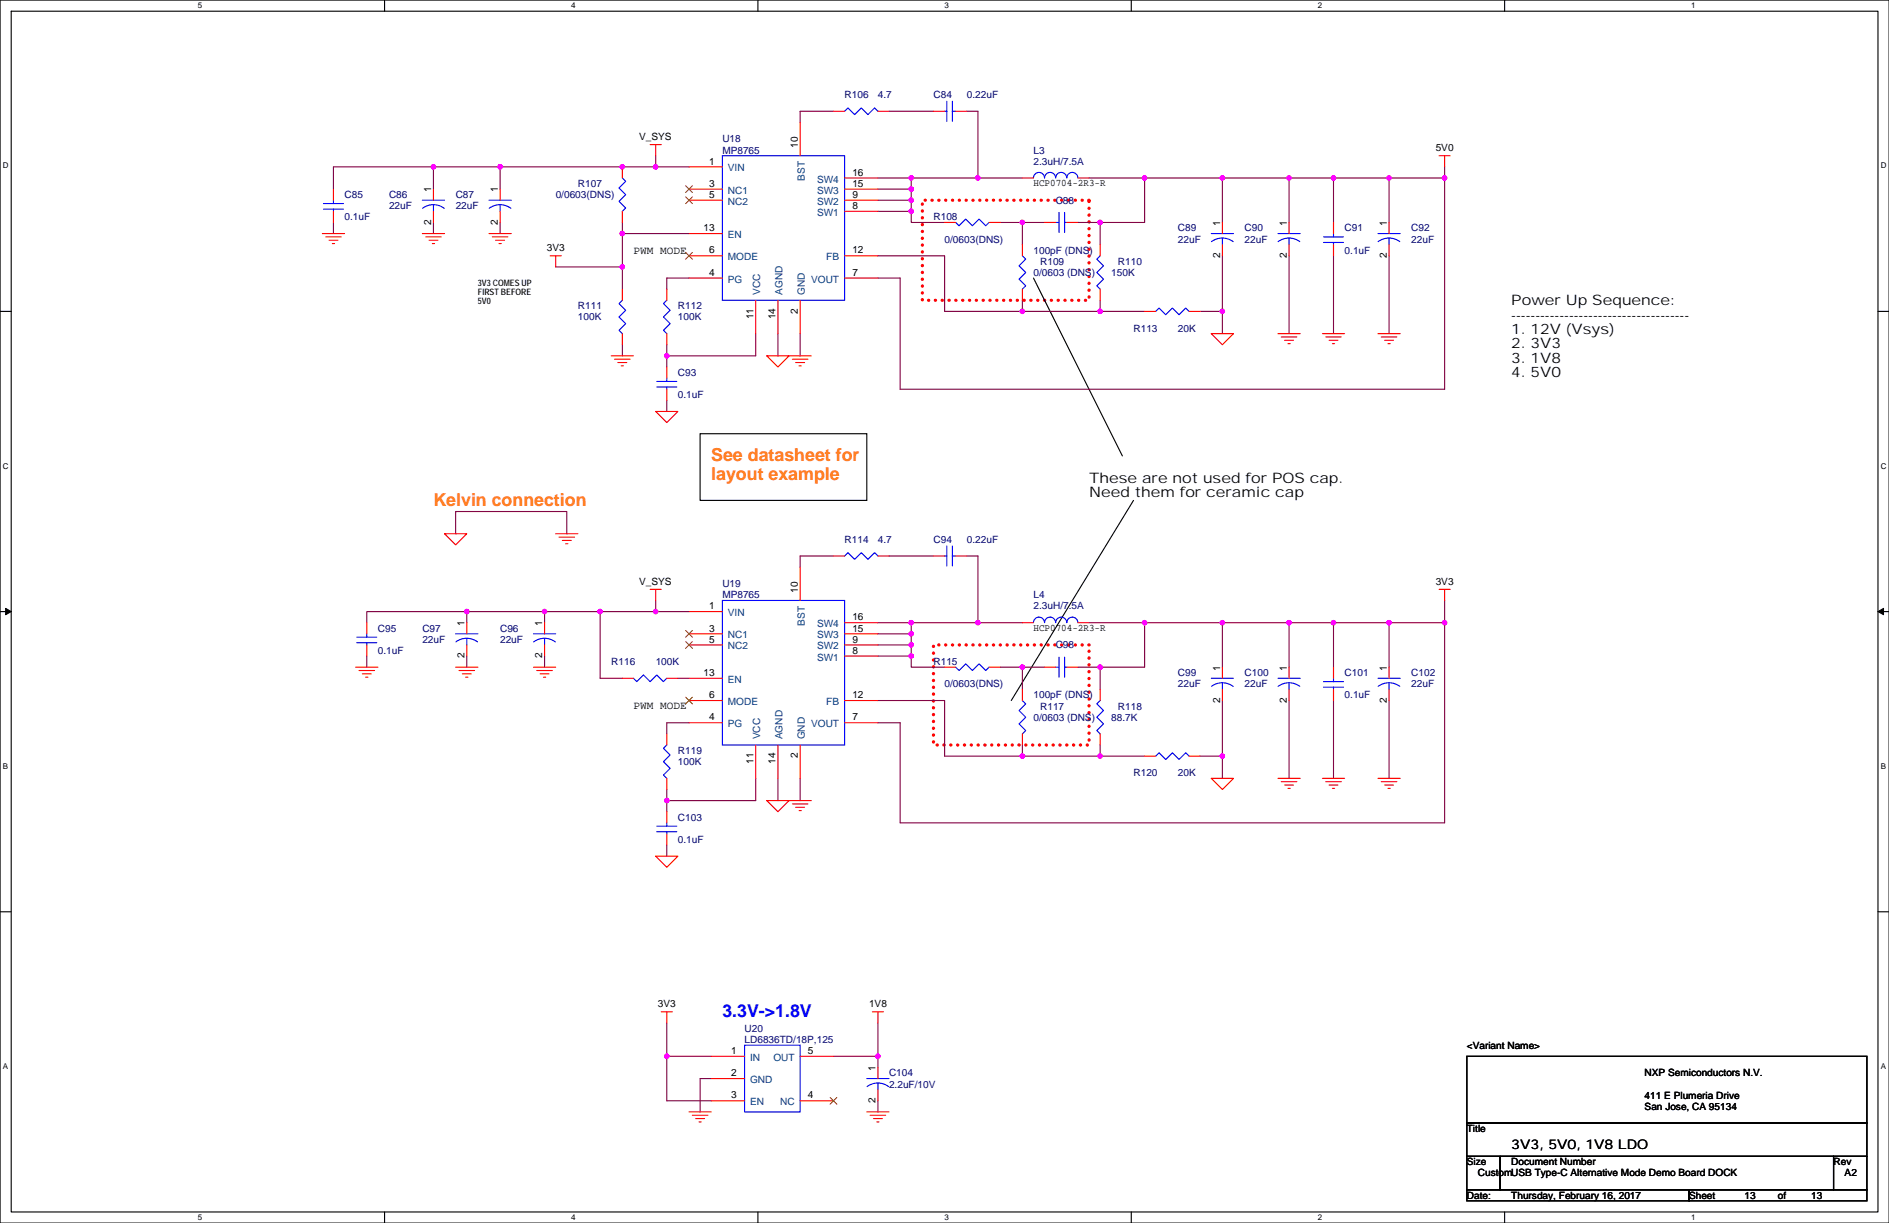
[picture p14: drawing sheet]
<svg xmlns="http://www.w3.org/2000/svg" width="432mm" height="279mm" viewBox="0 0 432 279" stroke-linecap="round" stroke-linejoin="round" font-family="sans-serif">
<defs><g id="words">
<g font-size="4.1" fill="#ff8000">
<text x="162.6" y="105.4">See datasheet for</text>
<text x="162.6" y="109.6">layout example</text>
<text x="99.1" y="115.5">Kelvin connection</text>
</g>
<text font-size="4.1" fill="#00f" x="165.1" y="232.4">3.3V-&gt;1.8V</text>
<g font-size="3.3">
<text x="345.5" y="69.7">Power Up Sequence:</text>
<text x="345.5" y="73">-------------------------------------</text>
<text x="345.5" y="76.3">1. 12V (Vsys)</text>
<text x="345.5" y="79.6">2. 3V3</text>
<text x="345.5" y="82.9">3. 1V8</text>
<text x="345.5" y="86.2">4. 5V0</text>
<text x="248.9" y="110.3">These are not used for POS cap.</text>
<text x="248.9" y="113.6">Need them for ceramic cap</text>
</g>
<text font-size="3" x="345.5" y="262.4">3V3, 5V0, 1V8 LDO</text>
<g font-size="2.5">
<text x="144.8" y="57.9">PWM MODE</text>
<text x="144.8" y="162.1">PWM MODE</text>
</g>
<g font-size="2.3" fill="#000080">
<text x="193.1" y="22.4">R106</text>
<text x="200.7" y="22.4">4.7</text>
<text x="213.4" y="22.4">C84</text>
<text x="221" y="22.4">0.22uF</text>
<text x="165.1" y="32.6">U18</text>
<text x="165.1" y="35.1">MP8765</text>
<text x="236.2" y="35.1">L3</text>
<text x="236.2" y="37.6">2.3uH/7.5A</text>
<text x="78.8" y="45.3">C85</text>
<text x="88.9" y="45.3">C86</text>
<text x="88.9" y="47.8">22uF</text>
<text x="104.2" y="45.3">C87</text>
<text x="104.2" y="47.8">22uF</text>
<text x="127" y="45.3">0/0603(DNS)</text>
<text x="132.1" y="42.7">R107</text>
<text x="241.3" y="46.5">C88</text>
<text x="78.8" y="50.3">0.1uF</text>
<text x="213.4" y="50.3">R108</text>
<text x="269.3" y="52.9">C89</text>
<text x="284.5" y="52.9">C90</text>
<text x="307.4" y="52.9">C91</text>
<text x="322.6" y="52.9">C92</text>
<text x="215.9" y="55.4">0/0603(DNS)</text>
<text x="236.2" y="58">100pF (DNS)</text>
<text x="269.3" y="55.4">22uF</text>
<text x="284.5" y="55.4">22uF</text>
<text x="307.4" y="58">0.1uF</text>
<text x="322.6" y="55.4">22uF</text>
<text x="236.2" y="63">0/0603 (DNS)</text>
<text x="237.8" y="60.5">R109</text>
<text x="254" y="63">150K</text>
<text x="255.5" y="60.5">R110</text>
<text x="132.1" y="70.7">R111</text>
<text x="155" y="70.7">R112</text>
<text x="132.1" y="73.2">100K</text>
<text x="155" y="73.2">100K</text>
<text x="259.1" y="75.7">R113</text>
<text x="269.3" y="75.7">20K</text>
<text x="155" y="85.9">C93</text>
<text x="155" y="91">0.1uF</text>
<text x="193.1" y="124">R114</text>
<text x="200.7" y="124">4.7</text>
<text x="213.4" y="124">C94</text>
<text x="221" y="124">0.22uF</text>
<text x="165.1" y="134.2">U19</text>
<text x="165.1" y="136.7">MP8765</text>
<text x="236.2" y="136.7">L4</text>
<text x="236.2" y="139.2">2.3uH/7.5A</text>
<text x="86.4" y="144.3">C95</text>
<text x="86.4" y="149.4">0.1uF</text>
<text x="96.5" y="144.3">C97</text>
<text x="96.5" y="146.9">22uF</text>
<text x="114.3" y="144.3">C96</text>
<text x="114.3" y="146.9">22uF</text>
<text x="241.3" y="148.1">C98</text>
<text x="139.7" y="151.9">R116</text>
<text x="149.9" y="151.9">100K</text>
<text x="213.4" y="151.9">R115</text>
<text x="269.3" y="154.5">C99</text>
<text x="284.5" y="154.5">C100</text>
<text x="307.4" y="154.5">C101</text>
<text x="322.6" y="154.5">C102</text>
<text x="215.9" y="157">0/0603(DNS)</text>
<text x="236.2" y="159.6">100pF (DNS)</text>
<text x="269.3" y="157">22uF</text>
<text x="284.5" y="157">22uF</text>
<text x="307.4" y="159.6">0.1uF</text>
<text x="322.6" y="157">22uF</text>
<text x="236.2" y="164.6">0/0603 (DNS)</text>
<text x="237.8" y="162.1">R117</text>
<text x="254" y="164.6">88.7K</text>
<text x="255.5" y="162.1">R118</text>
<text x="155" y="172.3">R119</text>
<text x="155" y="174.8">100K</text>
<text x="259.1" y="177.3">R120</text>
<text x="269.3" y="177.3">20K</text>
<text x="155" y="187.5">C103</text>
<text x="155" y="192.6">0.1uF</text>
<text x="170.2" y="235.8">U20</text>
<text x="170.2" y="238.3">LD6836TD/18P,125</text>
<text x="203.2" y="245.9">C104</text>
<text x="203.2" y="248.5">2.2uF/10V</text>
</g>
<g font-size="2.3">
<text x="146.1" y="32">V_SYS</text>
<text x="182.4" y="33.8" transform="rotate(-90 182.4 33.8)">10</text>
<text x="328.2" y="34.6">5V0</text>
<text x="162.1" y="37.6">1</text>
<text x="194.8" y="40.1">16</text>
<text x="98.6" y="44" transform="rotate(-90 98.6 44)">1</text>
<text x="113.8" y="44" transform="rotate(-90 113.8 44)">1</text>
<text x="162.1" y="42.7">3</text>
<text x="162.1" y="45.2">5</text>
<text x="194.8" y="47.8">8</text>
<text x="194.8" y="45.2">9</text>
<text x="194.8" y="42.7">15</text>
<text x="236.2" y="42.5">HCP0704-2R3-R</text>
<text x="98.6" y="51.4" transform="rotate(-90 98.6 51.4)">2</text>
<text x="113.8" y="51.4" transform="rotate(-90 113.8 51.4)">2</text>
<text x="160.8" y="52.8">13</text>
<text x="278.9" y="51.6" transform="rotate(-90 278.9 51.6)">1</text>
<text x="294.1" y="51.6" transform="rotate(-90 294.1 51.6)">1</text>
<text x="317" y="51.6" transform="rotate(-90 317 51.6)">1</text>
<text x="125" y="57.4">3V3</text>
<text x="162.1" y="57.9">6</text>
<text x="194.8" y="57.9">12</text>
<text x="278.9" y="59" transform="rotate(-90 278.9 59)">2</text>
<text x="294.1" y="59" transform="rotate(-90 294.1 59)">2</text>
<text x="317" y="59" transform="rotate(-90 317 59)">2</text>
<text x="162.1" y="63">4</text>
<text x="194.8" y="63">7</text>
<text x="182.4" y="71.7" transform="rotate(-90 182.4 71.7)">2</text>
<text x="172.2" y="73" transform="rotate(-90 172.2 73)">11</text>
<text x="177.3" y="73" transform="rotate(-90 177.3 73)">14</text>
<text x="146.1" y="133.6">V_SYS</text>
<text x="182.4" y="135.4" transform="rotate(-90 182.4 135.4)">10</text>
<text x="328.2" y="133.6">3V3</text>
<text x="106.2" y="143" transform="rotate(-90 106.2 143)">1</text>
<text x="124" y="143" transform="rotate(-90 124 143)">1</text>
<text x="162.1" y="139.2">1</text>
<text x="194.8" y="141.7">16</text>
<text x="162.1" y="144.3">3</text>
<text x="162.1" y="146.8">5</text>
<text x="194.8" y="149.4">8</text>
<text x="194.8" y="146.8">9</text>
<text x="194.8" y="144.3">15</text>
<text x="236.2" y="144.1">HCP0704-2R3-R</text>
<text x="106.2" y="150.4" transform="rotate(-90 106.2 150.4)">2</text>
<text x="124" y="150.4" transform="rotate(-90 124 150.4)">2</text>
<text x="160.8" y="154.4">13</text>
<text x="278.9" y="153.2" transform="rotate(-90 278.9 153.2)">1</text>
<text x="294.1" y="153.2" transform="rotate(-90 294.1 153.2)">1</text>
<text x="317" y="153.2" transform="rotate(-90 317 153.2)">1</text>
<text x="162.1" y="159.5">6</text>
<text x="194.8" y="159.5">12</text>
<text x="278.9" y="160.6" transform="rotate(-90 278.9 160.6)">2</text>
<text x="294.1" y="160.6" transform="rotate(-90 294.1 160.6)">2</text>
<text x="317" y="160.6" transform="rotate(-90 317 160.6)">2</text>
<text x="162.1" y="164.6">4</text>
<text x="194.8" y="164.6">7</text>
<text x="182.4" y="173.3" transform="rotate(-90 182.4 173.3)">2</text>
<text x="172.2" y="174.6" transform="rotate(-90 172.2 174.6)">11</text>
<text x="177.3" y="174.6" transform="rotate(-90 177.3 174.6)">14</text>
<text x="150.4" y="230.2">3V3</text>
<text x="198.6" y="230.2">1V8</text>
<text x="335.3" y="239.6">&lt;Variant Name&gt;</text>
<text x="167.2" y="240.8">1</text>
<text x="167.2" y="245.9">2</text>
<text x="184.7" y="240.8">5</text>
<text x="200.2" y="244.6" transform="rotate(-90 200.2 244.6)">1</text>
<text x="375.9" y="245.9">NXP Semiconductors N.V.</text>
<text x="167.2" y="251">3</text>
<text x="184.7" y="251">4</text>
<text x="375.9" y="251">411 E Plumeria Drive</text>
<text x="200.2" y="252" transform="rotate(-90 200.2 252)">2</text>
<text x="375.9" y="253.5">San Jose, CA 95134</text>
<text x="335.3" y="258.6">Title</text>
<text x="335.3" y="266.2">Size</text>
<text x="337.8" y="268.8">CustomUSB Type-C Alternative Mode Demo Board DOCK</text>
<text x="345.5" y="266.2">Document Number</text>
<text x="419.1" y="266.2">Rev</text>
<text x="421.7" y="268.8">A2</text>
<text x="335.3" y="273.9">Date:</text>
<text x="345.5" y="273.9">Thursday, February 16, 2017</text>
<text x="386.1" y="273.9">Sheet</text>
<text x="398.8" y="273.9">13</text>
<text x="406.4" y="273.9">of</text>
<text x="414" y="273.9">13</text>
</g>
<g font-size="2.3" fill="#004080">
<text x="166.4" y="39.2">VIN</text>
<text x="184" y="41.3" transform="rotate(-90 184 41.3)">BST</text>
<text x="186.8" y="41.7">SW4</text>
<text x="166.4" y="44.2">NC1</text>
<text x="166.4" y="46.8">NC2</text>
<text x="186.8" y="46.8">SW2</text>
<text x="186.8" y="44.2">SW3</text>
<text x="186.8" y="49.3">SW1</text>
<text x="166.4" y="54.4">EN</text>
<text x="166.4" y="59.5">MODE</text>
<text x="188.9" y="59.5">FB</text>
<text x="166.4" y="64.6">PG</text>
<text x="185.4" y="64.6">VOUT</text>
<text x="173.8" y="67.3" transform="rotate(-90 173.8 67.3)">VCC</text>
<text x="178.9" y="67.3" transform="rotate(-90 178.9 67.3)">AGND</text>
<text x="184" y="67.3" transform="rotate(-90 184 67.3)">GND</text>
<text x="166.4" y="140.8">VIN</text>
<text x="184" y="142.9" transform="rotate(-90 184 142.9)">BST</text>
<text x="186.8" y="143.3">SW4</text>
<text x="166.4" y="145.8">NC1</text>
<text x="166.4" y="148.4">NC2</text>
<text x="186.8" y="148.4">SW2</text>
<text x="186.8" y="145.8">SW3</text>
<text x="166.4" y="156">EN</text>
<text x="186.8" y="150.9">SW1</text>
<text x="166.4" y="161.1">MODE</text>
<text x="188.9" y="161.1">FB</text>
<text x="166.4" y="166.2">PG</text>
<text x="185.4" y="166.2">VOUT</text>
<text x="173.8" y="168.9" transform="rotate(-90 173.8 168.9)">VCC</text>
<text x="178.9" y="168.9" transform="rotate(-90 178.9 168.9)">AGND</text>
<text x="184" y="168.9" transform="rotate(-90 184 168.9)">GND</text>
<text x="171.5" y="242.4">IN</text>
<text x="176.8" y="242.4">OUT</text>
<text x="171.5" y="247.4">GND</text>
<text x="171.5" y="252.5">EN</text>
<text x="178.3" y="252.5">NC</text>
</g>
<g font-size="2">
<text x="109.2" y="65.4">3V3 COMES UP</text>
<text x="109.2" y="67.4">FIRST BEFORE</text>
<text x="109.2" y="69.5">5V0</text>
</g>
<g font-size="1.8">
<text x="45.2" y="1.9">5</text>
<text x="130.6" y="1.9">4</text>
<text x="215.9" y="1.9">3</text>
<text x="301.3" y="1.9">2</text>
<text x="386.6" y="1.9">1</text>
<text x=".7" y="38.5">D</text>
<text x="429.9" y="38.5">D</text>
<text x=".7" y="107.1">C</text>
<text x="429.9" y="107.1">C</text>
<text x=".7" y="175.6">B</text>
<text x="429.9" y="175.6">B</text>
<text x=".7" y="244.2">A</text>
<text x="429.9" y="244.2">A</text>
<text x="45.2" y="278.8">5</text>
<text x="130.6" y="278.8">4</text>
<text x="215.9" y="278.8">3</text>
<text x="301.3" y="278.8">2</text>
<text x="386.6" y="278.8">1</text>
</g>
</g></defs>
<path d="M0 0h431.8v279.4h-431.8zM2.6 2.6h426.7v274.3h-426.7z" fill="none" stroke="#000" stroke-width=".25"/>
<g fill="#fff">
<path d="M45.2 .3h1v2h-1z"/>
<path d="M45.2 277.1h1v2.1h-1z"/>
</g>
<path d="M87.9 0v2.6M87.9 276.9v2.5" fill="none" stroke="#000" stroke-width=".25"/>
<g fill="#fff">
<path d="M130.6 .3h1v2h-1z"/>
<path d="M130.6 277.1h1v2.1h-1z"/>
</g>
<path d="M173.2 0v2.6M173.2 276.9v2.5" fill="none" stroke="#000" stroke-width=".25"/>
<g fill="#fff">
<path d="M215.9 .3h1v2h-1z"/>
<path d="M215.9 277.1h1v2.1h-1z"/>
</g>
<path d="M258.6 0v2.6M258.6 276.9v2.5" fill="none" stroke="#000" stroke-width=".25"/>
<g fill="#fff">
<path d="M301.3 .3h1v2h-1z"/>
<path d="M301.3 277.1h1v2.1h-1z"/>
</g>
<path d="M343.9 0v2.6M343.9 276.9v2.5" fill="none" stroke="#000" stroke-width=".25"/>
<g fill="#fff">
<path d="M386.6 .3h1v2h-1z"/>
<path d="M386.6 277.1h1v2.1h-1z"/>
<path d="M.7 36.9h1.2v2h-1.2z"/>
<path d="M429.9 36.9h1.3v2h-1.3z"/>
<path d="M.7 105.4h1.2v2.1h-1.2z"/>
<path d="M429.9 105.4h1.3v2.1h-1.3z"/>
</g>
<path d="M0 71.1h2.6M429.3 71.1h2.5" fill="none" stroke="#000" stroke-width=".25"/>
<g fill="#fff">
<path d="M.7 174h1.2v2h-1.2z"/>
<path d="M429.9 174h1.2v2h-1.2z"/>
</g>
<path d="M0 139.7h2.6M429.3 139.7h2.5" fill="none" stroke="#000" stroke-width=".25"/>
<path d="M1.3 139l1.3 .7-1.3 .7zM429.3 139.7l1.3-.7v1.4z" fill="#000" stroke="#000" stroke-width=".23"/>
<g fill="#fff">
<path d="M.7 242.6h1.2v2h-1.2z"/>
<path d="M429.9 242.6h1.2v2h-1.2z"/>
</g>
<path d="M236.2 63.5l20.4 40.7M160 99.1h38.1v15.2h-38.1zM259.1 114.3l-27.9 45.7M0 208.3h2.6M429.3 208.3h2.5M335.3 241.3h91.4v15.3h-91.4zM335.3 256.6h91.4v7.6h-91.4zM335.3 271.8h50.8v2.5h-50.8zM335.3 264.2h7.6v7.6h-7.6zM342.9 264.2h76.2v7.6h-76.2zM386.1 271.8h40.6v2.5h-40.6zM419.1 264.2h7.6v7.6h-7.6z" fill="none" stroke="#000" stroke-width=".25"/>
<path d="M210.8 45.7h38.1v22.9h-38.1zM213.4 147.3h35.5v22.9h-35.5z" fill="none" stroke="#f00" stroke-width=".76" stroke-dasharray="0 1.5"/>
<g fill="none" stroke="#800040" stroke-width=".25">
<path d="M99.1 38.1v5.1M99.1 38.1h-22.9v5.1M99.1 38.1h15.2M114.3 38.1v5.1M114.3 38.1h35.6M149.9 35.6v2.5M149.9 38.1h7.6M190.5 25.4h-7.6v2.6M203.2 25.4h10.2M221 25.4h2.5v15.3M330.2 38.1v2.6M76.2 50.8v2.6"/>
<path d="M99.1 50.8v2.6M114.3 50.8v2.6M142.3 53.4v7.6M142.3 50.8v2.6h15.2M200.7 40.7h7.6M200.7 43.2h7.6M200.7 58.4h15.2v12.7h17.8M200.7 45.7h7.6M200.7 48.3h7.6M208.3 40.7v2.5M208.3 40.7h15.2M208.3 48.3v2.5h7.6"/>
<path d="M208.3 43.2v2.5M208.3 45.7v2.6M223.5 40.7h10.2M228.6 50.8h5.1M233.7 50.8h5.1M233.7 50.8v5.1M246.4 50.8h5.1M248.9 40.7h12.7M251.5 50.8v5.1M261.6 40.7v10.1h-10.1M261.6 40.7h17.8M279.4 58.4v12.7"/>
<path d="M279.4 40.7v10.1M279.4 40.7h15.3M294.7 40.7h10.1M294.7 40.7v10.1M294.7 58.4v17.8M304.8 58.4v17.8M304.8 40.7h12.7M304.8 40.7v10.1M317.5 58.4v17.8M317.5 40.7v10.1M317.5 40.7h12.7M330.2 40.7v48.2h-124.4v-25.4h-5.1"/>
<path d="M127 61h15.3M142.3 78.8v2.5M142.3 61v5.1M152.4 78.8v2.5M157.5 63.5h-5.1v2.6M172.7 76.2v5.1h-20.3M177.8 76.2v5.1M182.9 76.2v5.1M233.7 68.6v2.5M233.7 71.1h17.8M251.5 71.1h10.1M251.5 68.6v2.5"/>
<path d="M274.3 71.1h5.1M279.4 71.1v5.1M152.4 91.5v2.5M152.4 81.3v2.5M104.2 121.9v-5h25.4v5M106.7 139.7v2.6M106.7 139.7h17.8M106.7 139.7h-22.9v2.6M124.5 139.7v2.6M124.5 139.7h12.7M137.2 139.7v15.3h5.1M137.2 139.7h12.7"/>
<path d="M149.9 137.2v2.5M149.9 139.7h7.6M190.5 127h-7.6v2.6M203.2 127h10.2M221 127h2.5v15.3M330.2 137.2v5.1M83.8 149.9v2.5M106.7 149.9v2.5M124.5 149.9v2.5M155 155h2.5M200.7 142.3h7.6M200.7 144.8h7.6"/>
<path d="M200.7 147.3h7.6M200.7 149.9h7.6M208.3 142.3v2.5M208.3 142.3h15.2M208.3 149.9v2.5h7.6M208.3 144.8v2.5M208.3 147.3v2.6M223.5 142.3h10.2M228.6 152.4h5.1M233.7 152.4h5.1M233.7 152.4v5.1M246.4 152.4h5.1"/>
<path d="M248.9 142.3h12.7M251.5 152.4v5.1M279.4 142.3h-17.8v10.1h-10.1M294.7 142.3h-15.3v10.1M294.7 142.3v10.1M294.7 142.3h10.1M317.5 142.3h-12.7v10.1M330.2 142.3h-12.7v10.1M330.2 142.3v45.7h-124.4v-22.9h-5.1M157.5 165.1h-5.1v2.6M172.7 177.8v5.1h-20.3M177.8 177.8v5.1"/>
<path d="M182.9 177.8v5.1M200.7 160h15.2v12.7h17.8M233.7 170.2v2.5M233.7 172.7h17.8M251.5 172.7h10.1M251.5 170.2v2.5M274.3 172.7h5.1M279.4 160v12.7M279.4 172.7v5.1M294.7 160v17.8M304.8 160v17.8M317.5 160v17.8"/>
<path d="M152.4 180.4v2.5M152.4 193.1v2.5M152.4 182.9v2.5M152.4 233.7v7.6h10.2M200.7 233.7v7.6M152.4 241.3v10.2h10.2M162.6 246.4h-2.6v7.6M190.5 241.3h10.2M200.7 241.3v2.6M200.7 251.5v2.5"/>
</g>
<g fill="#f0f" stroke="#f0f" stroke-width=".25">
<circle cx="233.7" cy="172.7" r=".5"/>
<circle cx="330.2" cy="142.2" r=".5"/>
<circle cx="208.3" cy="144.8" r=".5"/>
<circle cx="223.5" cy="142.2" r=".5"/>
<circle cx="208.3" cy="142.2" r=".5"/>
<circle cx="208.3" cy="147.3" r=".5"/>
<circle cx="208.3" cy="149.9" r=".5"/>
<circle cx="251.5" cy="152.4" r=".5"/>
<circle cx="261.6" cy="142.2" r=".5"/>
<circle cx="279.4" cy="142.2" r=".5"/>
<circle cx="233.7" cy="152.4" r=".5"/>
<circle cx="251.5" cy="172.7" r=".5"/>
<circle cx="279.4" cy="172.7" r=".5"/>
<circle cx="124.5" cy="139.7" r=".5"/>
<circle cx="233.7" cy="71.1" r=".5"/>
<circle cx="152.4" cy="81.3" r=".5"/>
<circle cx="223.5" cy="40.6" r=".5"/>
<circle cx="208.3" cy="40.6" r=".5"/>
<circle cx="208.3" cy="45.7" r=".5"/>
<circle cx="208.3" cy="43.2" r=".5"/>
<circle cx="208.3" cy="48.3" r=".5"/>
<circle cx="279.4" cy="40.6" r=".5"/>
<circle cx="261.6" cy="40.6" r=".5"/>
<circle cx="233.7" cy="50.8" r=".5"/>
<circle cx="251.5" cy="71.1" r=".5"/>
<circle cx="251.5" cy="50.8" r=".5"/>
<circle cx="279.4" cy="71.1" r=".5"/>
<circle cx="149.9" cy="38.1" r=".5"/>
<circle cx="142.2" cy="38.1" r=".5"/>
<circle cx="142.2" cy="61" r=".5"/>
<circle cx="200.7" cy="241.3" r=".5"/>
<circle cx="152.4" cy="241.3" r=".5"/>
<circle cx="142.2" cy="53.3" r=".5"/>
<circle cx="114.3" cy="38.1" r=".5"/>
<circle cx="99.1" cy="38.1" r=".5"/>
<circle cx="106.7" cy="139.7" r=".5"/>
<circle cx="137.2" cy="139.7" r=".5"/>
<circle cx="149.9" cy="139.7" r=".5"/>
<circle cx="304.8" cy="40.6" r=".5"/>
<circle cx="294.6" cy="40.6" r=".5"/>
<circle cx="294.6" cy="142.2" r=".5"/>
<circle cx="304.8" cy="142.2" r=".5"/>
<circle cx="330.2" cy="40.6" r=".5"/>
<circle cx="317.5" cy="40.6" r=".5"/>
<circle cx="317.5" cy="142.2" r=".5"/>
<circle cx="152.4" cy="182.9" r=".5"/>
</g>
<g fill="none" stroke="#f00" stroke-width=".25">
<path d="M142.3 38.1v2.6M148.6 33h2.6M149.9 33v2.6M157.5 38.1h7.6M182.9 28v7.6M190.5 25.4h2.6M200.7 25.4h2.5M213.4 25.4h2.5M218.5 25.4h2.5M329 35.6h2.5M330.2 35.6v2.5M73.7 53.4h5.1"/>
<path d="M74.4 54.1h3.6M75.2 54.9h2M76 55.6h.5M76.2 48.3v2.5M76.2 43.2v2.5M96.5 53.4h5.1M97.3 54.1h3.6M98.1 54.9h2M98.8 55.6h.5M99.1 43.2v2.5M99.1 48.3v2.5M111.8 53.4h5.1"/>
<path d="M112.5 54.1h3.6M113.3 54.9h2M114.1 55.6h.5M114.3 43.2v2.5M114.3 48.3v2.5M125.8 58.4h2.5M127 58.4v2.6M142.3 48.3v2.5M157.5 53.4h7.6M157.5 43.2h7.6M157.5 45.7h7.6M157.5 58.4h7.6"/>
<path d="M193.1 58.4h7.6M193.1 48.3h7.6M193.1 45.7h7.6M193.1 43.2h7.6M193.1 40.7h7.6M215.9 50.8h2.6M226.1 50.8h2.5M233.7 40.7h2.5M233.7 55.9v2.5M238.8 50.8h2.5M243.9 50.8h2.5M246.4 40.7h2.5"/>
<path d="M251.5 55.9v2.5M279.4 50.8v2.6M279.4 55.9v2.5M294.7 50.8v2.6M294.7 55.9v2.5M304.8 55.9v2.5M304.8 50.8v2.6M317.5 50.8v2.6M317.5 55.9v2.5M142.3 76.2v2.6M142.3 66.1v2.5M152.4 76.2v2.6"/>
<path d="M152.4 66.1v2.5M157.5 63.5h7.6M172.7 68.6v7.6M177.8 68.6v7.6M182.9 68.6v7.6M193.1 63.5h7.6M233.7 66.1v2.5M251.5 66.1v2.5M261.6 71.1h2.6M271.8 71.1h2.5M276.9 76.2h5.1l-2.6 2.6zM292.1 76.2h5.1"/>
<path d="M292.9 77h3.5M293.6 77.7h2.1M294.4 78.5h.5M302.3 76.2h5.1M303 77h3.6M303.8 77.7h2M304.6 78.5h.5M315 76.2h5.1M315.7 77h3.6M316.5 77.7h2M317.3 78.5h.5M139.7 81.3h5.1"/>
<path d="M140.5 82.1h3.5M141.2 82.8h2.1M142 83.6h.5M149.9 94h5.1l-2.6 2.5zM152.4 88.9v2.6M152.4 83.8v2.6M175.3 81.3h5.1l-2.6 2.5zM180.4 81.3h5M181.1 82.1h3.6M181.9 82.8h2M182.6 83.6h.6M101.6 121.9h5.1l-2.5 2.6z"/>
<path d="M127 121.9h5.1M127.8 122.7h3.5M128.5 123.5h2.1M129.3 124.2h.5M148.6 134.6h2.6M149.9 134.6v2.6M157.5 139.7h7.6M182.9 129.6v7.6M190.5 127h2.6M200.7 127h2.5M213.4 127h2.5M218.5 127h2.5"/>
<path d="M329 134.6h2.5M330.2 134.6v2.6M81.3 152.4h5.1M82.1 153.2h3.5M82.8 153.9h2.1M83.6 154.7h.5M83.8 147.3v2.6M83.8 142.3v2.5M104.2 152.4h5M104.9 153.2h3.6M105.7 153.9h2M106.4 154.7h.6"/>
<path d="M106.7 142.3v2.5M106.7 147.3v2.6M121.9 152.4h5.1M122.7 153.2h3.6M123.5 153.9h2M124.2 154.7h.5M124.5 142.3v2.5M124.5 147.3v2.6M142.3 155h2.5M152.4 155h2.6M157.5 155h7.6M157.5 144.8h7.6"/>
<path d="M157.5 147.3h7.6M193.1 149.9h7.6M193.1 147.3h7.6M193.1 144.8h7.6M193.1 142.3h7.6M215.9 152.4h2.6M226.1 152.4h2.5M233.7 142.3h2.5M233.7 157.5v2.5M238.8 152.4h2.5M243.9 152.4h2.5M246.4 142.3h2.5"/>
<path d="M251.5 157.5v2.5M279.4 152.4v2.6M279.4 157.5v2.5M294.7 152.4v2.6M294.7 157.5v2.5M304.8 157.5v2.5M304.8 152.4v2.6M317.5 152.4v2.6M317.5 157.5v2.5M152.4 177.8v2.6M152.4 167.7v2.5M157.5 165.1h7.6"/>
<path d="M157.5 160h7.6M172.7 170.2v7.6M177.8 170.2v7.6M182.9 170.2v7.6M193.1 160h7.6M193.1 165.1h7.6M233.7 167.7v2.5M251.5 167.7v2.5M261.6 172.7h2.6M271.8 172.7h2.5M276.9 177.8h5.1l-2.6 2.6zM292.1 177.8h5.1"/>
<path d="M292.9 178.6h3.5M293.6 179.3h2.1M302.3 177.8h5.1M303 178.6h3.6M303.8 179.3h2M315 177.8h5.1M315.7 178.6h3.6M316.5 179.3h2M149.9 195.6h5.1l-2.6 2.5zM152.4 190.5v2.6M152.4 185.4v2.6M175.3 182.9h5.1l-2.6 2.5z"/>
<path d="M180.4 182.9h5M181.1 183.7h3.6M181.9 184.4h2M182.6 185.2h.6M294.4 180.1h.5M304.6 180.1h.5M317.3 180.1h.5M151.2 231.2h2.5M152.4 231.2v2.5M199.4 231.2h2.6M200.7 231.2v2.5M157.5 254h5.1"/>
<path d="M158.3 254.8h3.5M159 255.5h2.1M159.8 256.3h.5M162.6 241.3h7.6M162.6 246.4h7.6M162.6 251.5h7.6M182.9 251.5h7.6M182.9 241.3h7.6M198.1 254h5.1M198.9 254.8h3.6M199.7 255.5h2M200.4 256.3h.5"/>
<path d="M200.7 243.9v2.5M200.7 248.9v2.6"/>
</g>
<g fill="none" stroke="#00f" stroke-width=".25">
<path d="M165.1 35.6h28v33h-28zM193.1 25.4l.7-.7 1.5 1.5 1.6-1.5 1.5 1.5 1.5-1.5 .8 .7M215.9 25.4h.5M216.4 23.1v4.6M217.7 23.1v4.6M217.7 25.4h.8M73.9 46.5h4.6M73.9 47.8h4.6M76.2 47.8v.5M76.2 45.7v.8M96.5 45.7h5.1M96.6 47.6a4.1 4.1 0 0 1 4.9 0"/>
<path d="M99.1 46.8v1.5M111.8 45.7h5.1M111.8 47.6a4.1 4.1 0 0 1 5 0M114.3 46.8v1.5M142.3 40.7l.7 .7-1.5 1.5 1.5 1.6-1.5 1.5 1.5 1.5-.7 .8M218.5 50.8l.7 .8 1.5-1.5 1.6 1.5 1.5-1.5 1.5 1.5 .8-.8M233.7 58.4l.8 .8-1.6 1.5 1.6 1.6-1.6 1.5 1.6 1.5-.8 .8M236.2 40.6a1.26 1.26 0 0 1 1.3-1.2 1.26 1.26 0 0 1 1.3 1.2 1.27 1.27 0 0 1 1.2-1.2 1.27 1.27 0 0 1 1.3 1.2M241.3 40.6a1.26 1.26 0 0 1 1.3-1.2 1.26 1.26 0 0 1 1.2 1.2 1.27 1.27 0 0 1 1.3-1.2 1.27 1.27 0 0 1 1.3 1.2M241.3 50.8h.8M242.1 48.5v4.6M243.4 48.5v4.6"/>
<path d="M243.4 50.8h.5M251.5 58.4l-.8 .8 1.5 1.5-1.5 1.6 1.5 1.5-1.5 1.5 .8 .8M276.9 53.4h5.1M276.9 55.2a4.1 4.1 0 0 1 5 0M279.4 54.4v1.5M292.1 53.4h5.1M292.2 55.2a4.1 4.1 0 0 1 4.9 0M294.7 54.4v1.5M302.5 54.1h4.6M302.5 55.4h4.6M304.8 55.4v.5M304.8 53.4v.7"/>
<path d="M315 53.4h5.1M315 55.2a4.1 4.1 0 0 1 5 0M317.5 54.4v1.5M142.3 68.6l-.8 .8 1.5 1.5-1.5 1.5 1.5 1.5-1.5 1.6 .8 .7M152.4 68.6l-.7 .8 1.5 1.5-1.5 1.5 1.5 1.5-1.5 1.6 .7 .7M264.2 71.1l.7-.7 1.6 1.5 1.5-1.5 1.5 1.5 1.5-1.5 .8 .7M150.1 87.1h4.6M150.1 88.4h4.6M152.4 88.4v.5M152.4 86.4v.7M165.1 137.2h28v33h-28zM193.1 127l.7-.7 1.5 1.5 1.6-1.5 1.5 1.5 1.5-1.5 .8 .7"/>
<path d="M215.9 127h.5M216.4 124.7v4.6M217.7 124.7v4.6M217.7 127h.8M81.6 145.6h4.5M81.6 146.8h4.5M83.8 146.8v.5M83.8 144.8v.8M104.2 144.8h5M104.2 146.6a4.1 4.1 0 0 1 5 0M106.7 145.8v1.5M121.9 144.8h5.1"/>
<path d="M122 146.6a4.1 4.1 0 0 1 4.9 0M124.5 145.8v1.5M144.8 155l.8 .7 1.5-1.5 1.5 1.5 1.5-1.5 1.6 1.5 .7-.7M218.5 152.4l.7 .8 1.5-1.5 1.6 1.5 1.5-1.5 1.5 1.5 .8-.8M236.2 142.2a1.26 1.26 0 0 1 1.3-1.2 1.26 1.26 0 0 1 1.3 1.2 1.27 1.27 0 0 1 1.2-1.2 1.27 1.27 0 0 1 1.3 1.2M241.3 142.2a1.26 1.26 0 0 1 1.3-1.2 1.26 1.26 0 0 1 1.2 1.2 1.27 1.27 0 0 1 1.3-1.2 1.27 1.27 0 0 1 1.3 1.2M241.3 152.4h.8M242.1 150.1v4.6M243.4 150.1v4.6M243.4 152.4h.5M276.9 155h5.1M276.9 156.8a4.1 4.1 0 0 1 5 0"/>
<path d="M279.4 156v1.5M292.1 155h5.1M292.2 156.8a4.1 4.1 0 0 1 4.9 0M294.7 156v1.5M302.5 155.7h4.6M302.5 157h4.6M304.8 157v.5M304.8 155v.7M315 155h5.1M315 156.8a4.1 4.1 0 0 1 5 0M317.5 156v1.5M152.4 170.2l-.7 .8 1.5 1.5-1.5 1.5 1.5 1.5-1.5 1.6 .7 .7"/>
<path d="M233.7 160l.8 .8-1.6 1.5 1.6 1.6-1.6 1.5 1.6 1.5-.8 .8M251.5 160l-.8 .8 1.5 1.5-1.5 1.6 1.5 1.5-1.5 1.5 .8 .8M264.2 172.7l.7-.7 1.6 1.5 1.5-1.5 1.5 1.5 1.5-1.5 .8 .7M150.1 188.7h4.6M150.1 190h4.6M152.4 190v.5M152.4 188v.7M170.2 238.8h12.7v15.2h-12.7zM198.1 246.4h5.1M198.2 248.2a4.1 4.1 0 0 1 4.9 0M200.7 247.4v1.5"/>
</g>
<g fill="none" stroke="#804000" stroke-width=".23">
<path d="M156.7 42.4l1.6 1.6M156.7 45l1.6 1.5M156.7 57.7l1.6 1.5M158.3 42.4l-1.6 1.6M158.3 45l-1.6 1.5M158.3 57.7l-1.6 1.5M156.7 144l1.6 1.6M156.7 146.6l1.6 1.5M156.7 159.3l1.6 1.5M158.3 144l-1.6 1.6M158.3 146.6l-1.6 1.5M158.3 159.3l-1.6 1.5"/>
<path d="M189.8 250.7l1.5 1.6M191.3 250.7l-1.6 1.6"/>
</g>
<use href="#words"/>
</svg>
